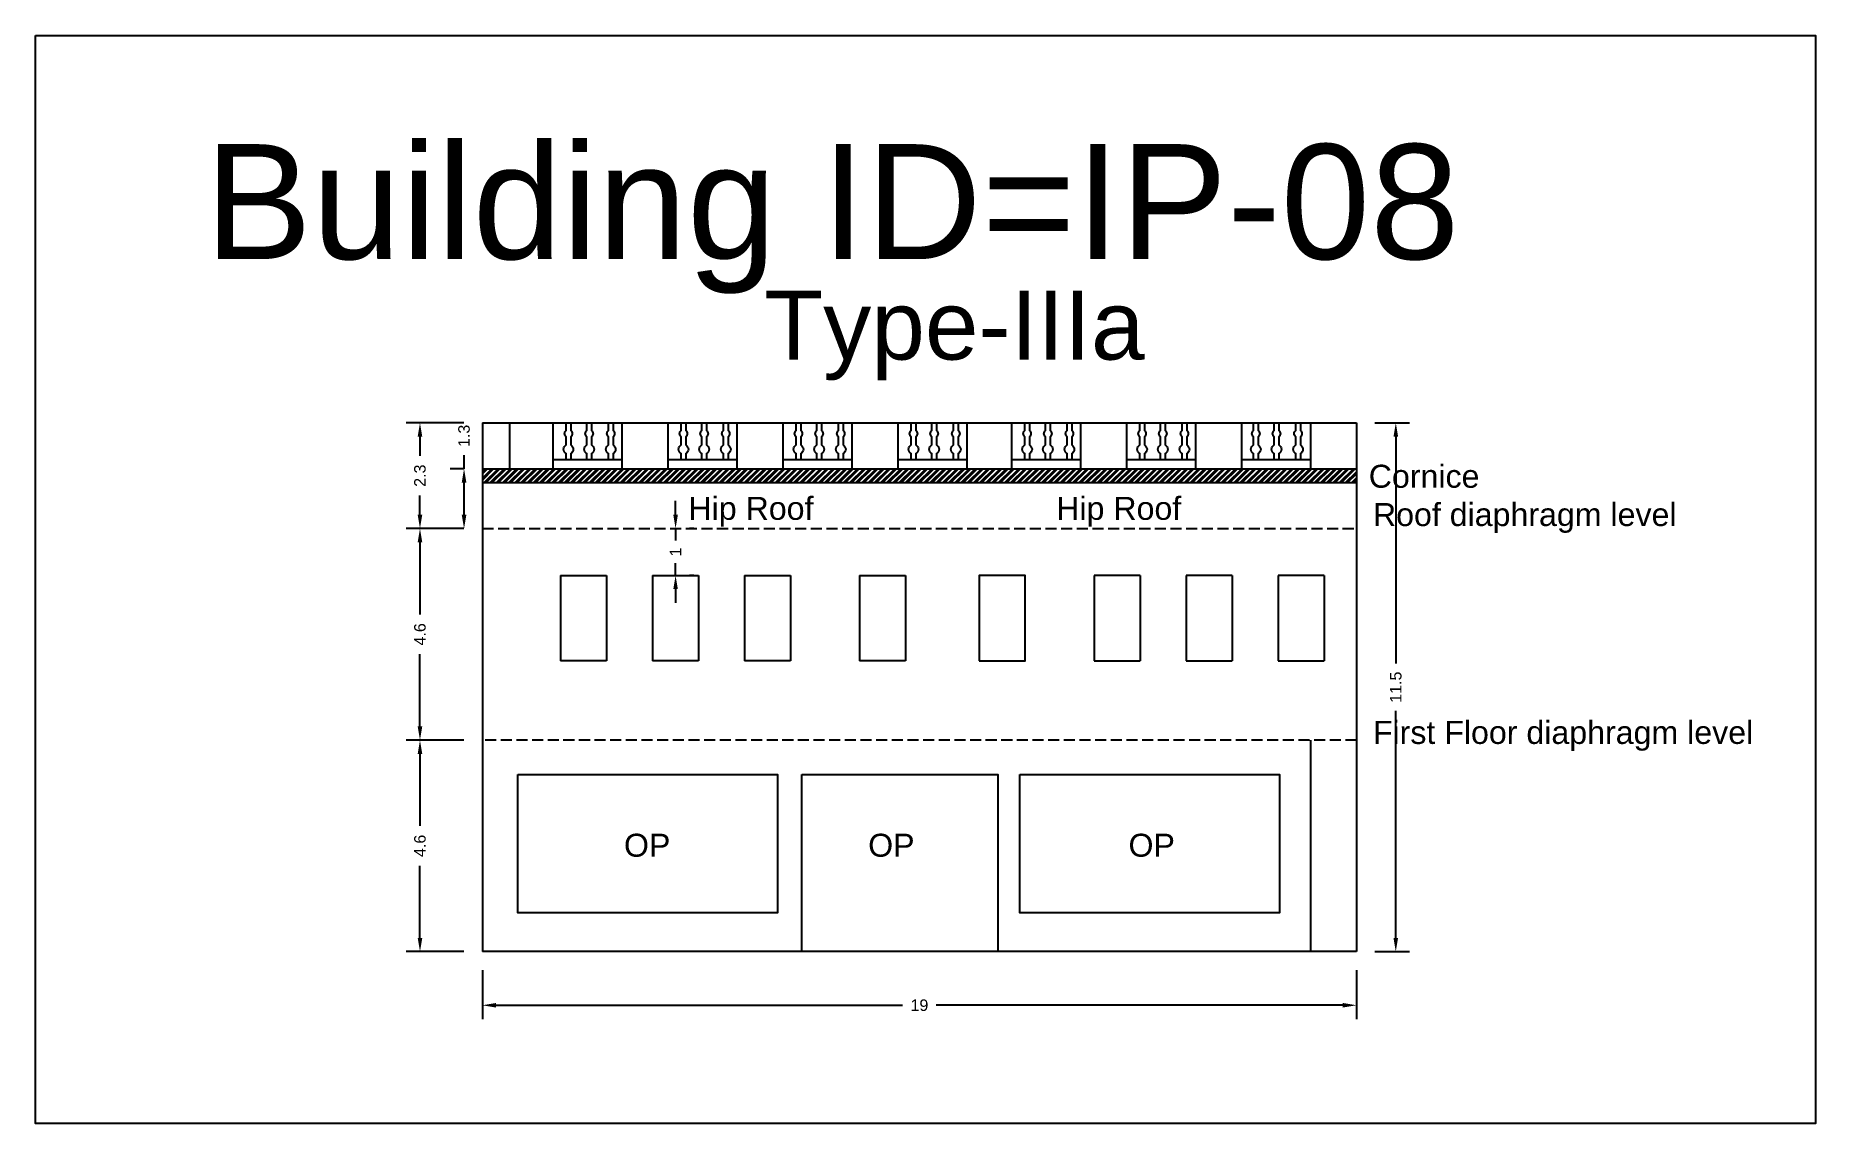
# Model space of a CAD drawing. Header units: metres. Extents: x 3416658 to 3417184, y -6712896 to -6712690.
# Drawn here: x 3417061.36 to 3417100.04, y -6712713.74 to -6712690.08 of the extents above; entities that cross this region are included whole.
import ezdxf

# ---------------------------------------------------------------- set-up
doc = ezdxf.new("R2010")
doc.units = ezdxf.units.M
doc.linetypes.add('ACAD_ISO02W100', pattern=[15, 12, -3])
doc.layers.add('Dotted', color=7, linetype='ACAD_ISO02W100', plot=False)
doc.styles.get("Standard").update_dxf_attribs({"font": 'arial.ttf'})
doc.dimstyles.new('ISO-25', dxfattribs={"dimtxt": 0.25, "dimasz": 0.3, "dimexe": 0.3, "dimexo": 0.4, "dimgap": 0.2, "dimtad": 0, "dimdec": 1, "dimdsep": 46, "dimtxsty": 'Standard', "dimcen": 2.5, "dimadec": 0, "dimazin": 0, "dimtfac": 1, "dimtdec": 1, "dimtmove": 0, "dimatfit": 3, "dimfxl": 1, "dimarcsym": 0})

# ---------------------------------------------------------------- blocks, each defined once
blk = doc.blocks.new('*D60')
at = {"color": 0, "lineweight": -2, "transparency": 16777216}
for p, q in [((3417070.669, -6712705.403), (3417069.413, -6712705.403)), ((3417069.713, -6712705.703), (3417069.713, -6712707.27)), ((3417069.713, -6712709.703), (3417069.713, -6712708.135)), ((3417070.669, -6712710.003), (3417069.413, -6712710.003))]:
    blk.add_line(p, q, dxfattribs=at)
at = {"color": 0, "transparency": 16777216}
for points in [[(3417069.663, -6712705.703), (3417069.763, -6712705.703), (3417069.713, -6712705.403)], [(3417069.663, -6712709.703), (3417069.763, -6712709.703), (3417069.713, -6712710.003)]]:
    blk.add_solid(points, dxfattribs=at)
at = {"layer": 'Defpoints', "color": 0, "transparency": 16777216}
for p in [(3417069.713, -6712705.403), (3417071.069, -6712705.403), (3417071.069, -6712710.003)]:
    blk.add_point(p, dxfattribs=at)
at = {"color": 0, "transparency": 16777216, "insert": (3417069.713, -6712707.703), "char_height": 0.25, "attachment_point": 5, "rotation": 90}
blk.add_mtext('4.6', dxfattribs=at)
blk = doc.blocks.new('*D61')
at = {"color": 0, "lineweight": -2, "transparency": 16777216}
for p, q in [((3417075.269, -6712700.503), (3417075.269, -6712700.203)), ((3417075.269, -6712700.803), (3417075.269, -6712701.065)), ((3417075.669, -6712700.803), (3417075.569, -6712700.803)), ((3417075.269, -6712701.82), (3417075.269, -6712701.557)), ((3417075.669, -6712701.82), (3417075.569, -6712701.82)), ((3417075.269, -6712702.12), (3417075.269, -6712702.42))]:
    blk.add_line(p, q, dxfattribs=at)
at = {"color": 0, "transparency": 16777216}
for points in [[(3417075.219, -6712700.503), (3417075.319, -6712700.503), (3417075.269, -6712700.803)], [(3417075.219, -6712702.12), (3417075.319, -6712702.12), (3417075.269, -6712701.82)]]:
    blk.add_solid(points, dxfattribs=at)
at = {"layer": 'Defpoints', "color": 0, "transparency": 16777216}
for p in [(3417075.269, -6712700.803), (3417075.269, -6712700.803), (3417075.269, -6712701.82)]:
    blk.add_point(p, dxfattribs=at)
at = {"color": 0, "transparency": 16777216, "insert": (3417075.269, -6712701.311), "char_height": 0.25, "attachment_point": 5, "rotation": 90}
blk.add_mtext('1', dxfattribs=at)
blk = doc.blocks.new('*D62')
at = {"color": 0, "lineweight": -2, "transparency": 16777216}
for p, q in [((3417090.469, -6712698.503), (3417091.224, -6712698.503)), ((3417090.924, -6712698.803), (3417090.924, -6712703.739)), ((3417090.924, -6712709.703), (3417090.924, -6712704.767)), ((3417090.469, -6712710.003), (3417091.224, -6712710.003))]:
    blk.add_line(p, q, dxfattribs=at)
at = {"color": 0, "transparency": 16777216}
for points in [[(3417090.874, -6712698.803), (3417090.974, -6712698.803), (3417090.924, -6712698.503)], [(3417090.874, -6712709.703), (3417090.974, -6712709.703), (3417090.924, -6712710.003)]]:
    blk.add_solid(points, dxfattribs=at)
at = {"layer": 'Defpoints', "color": 0, "transparency": 16777216}
for p in [(3417090.069, -6712698.503), (3417090.924, -6712698.503), (3417090.069, -6712710.003)]:
    blk.add_point(p, dxfattribs=at)
at = {"color": 0, "transparency": 16777216, "insert": (3417090.924, -6712704.253), "char_height": 0.25, "attachment_point": 5, "rotation": 90}
blk.add_mtext('11.5', dxfattribs=at)
blk = doc.blocks.new('*D63')
at = {"color": 0, "lineweight": -2, "transparency": 16777216}
for p, q in [((3417070.669, -6712700.803), (3417069.413, -6712700.803)), ((3417069.713, -6712701.103), (3417069.713, -6712702.67)), ((3417069.713, -6712705.103), (3417069.713, -6712703.535)), ((3417070.669, -6712705.403), (3417069.413, -6712705.403))]:
    blk.add_line(p, q, dxfattribs=at)
at = {"color": 0, "transparency": 16777216}
for points in [[(3417069.663, -6712701.103), (3417069.763, -6712701.103), (3417069.713, -6712700.803)], [(3417069.663, -6712705.103), (3417069.763, -6712705.103), (3417069.713, -6712705.403)]]:
    blk.add_solid(points, dxfattribs=at)
at = {"layer": 'Defpoints', "color": 0, "transparency": 16777216}
for p in [(3417069.713, -6712700.803), (3417071.069, -6712700.803), (3417071.069, -6712705.403)]:
    blk.add_point(p, dxfattribs=at)
at = {"color": 0, "transparency": 16777216, "insert": (3417069.713, -6712703.103), "char_height": 0.25, "attachment_point": 5, "rotation": 90}
blk.add_mtext('4.6', dxfattribs=at)
blk = doc.blocks.new('*D64')
at = {"color": 0, "lineweight": -2, "transparency": 16777216}
for p, q in [((3417070.669, -6712698.503), (3417069.413, -6712698.503)), ((3417069.713, -6712698.803), (3417069.713, -6712699.223)), ((3417069.713, -6712700.503), (3417069.713, -6712700.082)), ((3417070.669, -6712700.803), (3417069.413, -6712700.803))]:
    blk.add_line(p, q, dxfattribs=at)
at = {"color": 0, "transparency": 16777216}
for points in [[(3417069.663, -6712698.803), (3417069.763, -6712698.803), (3417069.713, -6712698.503)], [(3417069.663, -6712700.503), (3417069.763, -6712700.503), (3417069.713, -6712700.803)]]:
    blk.add_solid(points, dxfattribs=at)
at = {"layer": 'Defpoints', "color": 0, "transparency": 16777216}
for p in [(3417069.713, -6712698.503), (3417071.069, -6712698.503), (3417071.069, -6712700.803)]:
    blk.add_point(p, dxfattribs=at)
at = {"color": 0, "transparency": 16777216, "insert": (3417069.713, -6712699.653), "char_height": 0.25, "attachment_point": 5, "rotation": 90}
blk.add_mtext('2.3', dxfattribs=at)
blk = doc.blocks.new('*D65')
at = {"color": 0, "lineweight": -2, "transparency": 16777216}
for p, q in [((3417071.069, -6712710.403), (3417071.069, -6712711.469)), ((3417090.069, -6712710.403), (3417090.069, -6712711.469)), ((3417071.369, -6712711.169), (3417080.201, -6712711.169)), ((3417089.769, -6712711.169), (3417080.936, -6712711.169))]:
    blk.add_line(p, q, dxfattribs=at)
at = {"color": 0, "transparency": 16777216}
for points in [[(3417071.369, -6712711.119), (3417071.369, -6712711.219), (3417071.069, -6712711.169)], [(3417089.769, -6712711.119), (3417089.769, -6712711.219), (3417090.069, -6712711.169)]]:
    blk.add_solid(points, dxfattribs=at)
at = {"layer": 'Defpoints', "color": 0, "transparency": 16777216}
for p in [(3417071.069, -6712710.003), (3417090.069, -6712710.003), (3417090.069, -6712711.169)]:
    blk.add_point(p, dxfattribs=at)
at = {"color": 0, "transparency": 16777216, "insert": (3417080.569, -6712711.169), "char_height": 0.25, "attachment_point": 5}
blk.add_mtext('19', dxfattribs=at)
blk = doc.blocks.new('*D120')
at = {"color": 0, "lineweight": -2, "transparency": 16777216}
for p, q in [((3417070.671, -6712699.503), (3417070.671, -6712699.203)), ((3417070.669, -6712699.503), (3417070.371, -6712699.503)), ((3417070.671, -6712700.503), (3417070.671, -6712699.803)), ((3417070.669, -6712700.803), (3417070.371, -6712700.803))]:
    blk.add_line(p, q, dxfattribs=at)
at = {"color": 0, "transparency": 16777216}
for points in [[(3417070.621, -6712699.803), (3417070.721, -6712699.803), (3417070.671, -6712699.503)], [(3417070.621, -6712700.503), (3417070.721, -6712700.503), (3417070.671, -6712700.803)]]:
    blk.add_solid(points, dxfattribs=at)
at = {"layer": 'Defpoints', "color": 0, "transparency": 16777216}
for p in [(3417070.671, -6712699.503), (3417071.069, -6712699.503), (3417071.069, -6712700.803)]:
    blk.add_point(p, dxfattribs=at)
at = {"color": 0, "transparency": 16777216, "insert": (3417070.671, -6712698.787), "char_height": 0.25, "attachment_point": 5, "rotation": 90}
blk.add_mtext('1.3', dxfattribs=at)

msp = doc.modelspace()

# ---------------------------------------------------------------- hatches: boundary and pattern name
h = msp.add_hatch()
h.set_pattern_fill('ANSI32', color=256, scale=0.01)
h.set_pattern_definition([(45, (-44.20332, 0), (-0.067351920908, 0.067351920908), []), (45, (-44.15842, 0), (-0.067351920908, 0.067351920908), [])])
h.paths.add_polyline_path([(3417090.069, -6712699.803), (3417090.069, -6712699.503), (3417071.069, -6712699.503), (3417071.069, -6712699.803)])

# ---------------------------------------------------------------- linework, layer by layer
msp.add_line((3417071.669, -6712699.503), (3417071.669, -6712698.503))
for points in [[(3417061.358, -6712690.082), (3417100.045, -6712690.082), (3417100.045, -6712713.738), (3417061.358, -6712713.738)], [(3417081.869, -6712703.681), (3417082.869, -6712703.681), (3417082.869, -6712701.82), (3417081.869, -6712701.82)], [(3417071.837, -6712706.151), (3417077.481, -6712706.151), (3417077.481, -6712709.159), (3417071.837, -6712709.159)], [(3417078.016, -6712706.151), (3417082.277, -6712706.151), (3417082.277, -6712710.003), (3417078.016, -6712710.003)], [(3417082.749, -6712706.151), (3417088.393, -6712706.151), (3417088.393, -6712709.159), (3417082.749, -6712709.159)]]:
    msp.add_lwpolyline(points, close=True)
for points in [[(3417071.069, -6712698.503), (3417071.069, -6712710.003)], [(3417071.069, -6712698.503), (3417074.719, -6712698.503)], [(3417071.669, -6712698.503), (3417090.069, -6712698.503)], [(3417072.599, -6712698.503), (3417072.599, -6712699.503)], [(3417074.099, -6712698.503), (3417074.099, -6712699.503)], [(3417075.099, -6712698.503), (3417075.099, -6712699.503)], [(3417076.599, -6712698.503), (3417076.599, -6712699.503)], [(3417077.599, -6712698.503), (3417077.599, -6712699.503)], [(3417079.099, -6712698.503), (3417079.099, -6712699.503)], [(3417080.099, -6712698.503), (3417080.099, -6712699.503)], [(3417081.599, -6712698.503), (3417081.599, -6712699.503)], [(3417082.569, -6712698.503), (3417082.569, -6712699.503)], [(3417084.069, -6712698.503), (3417084.069, -6712699.503)], [(3417085.069, -6712698.503), (3417085.069, -6712699.503)], [(3417086.569, -6712698.503), (3417086.569, -6712699.503)], [(3417087.569, -6712698.503), (3417087.569, -6712699.503)], [(3417089.069, -6712698.503), (3417089.069, -6712699.503)], [(3417090.069, -6712698.503), (3417090.069, -6712710.003)], [(3417072.599, -6712699.303), (3417074.099, -6712699.303)], [(3417075.099, -6712699.303), (3417076.599, -6712699.303)], [(3417077.599, -6712699.303), (3417079.099, -6712699.303)], [(3417080.099, -6712699.303), (3417081.599, -6712699.303)], [(3417080.099, -6712699.303), (3417081.599, -6712699.303)], [(3417082.569, -6712699.303), (3417084.069, -6712699.303)], [(3417085.069, -6712699.303), (3417086.569, -6712699.303)], [(3417087.569, -6712699.303), (3417089.069, -6712699.303)], [(3417071.069, -6712699.503), (3417090.069, -6712699.503)], [(3417071.069, -6712699.803), (3417090.069, -6712699.803)], [(3417072.769, -6712701.82), (3417072.769, -6712703.681)], [(3417072.769, -6712701.82), (3417073.769, -6712701.82)], [(3417073.769, -6712701.82), (3417073.769, -6712703.681)], [(3417074.769, -6712701.82), (3417074.769, -6712703.681)], [(3417074.769, -6712701.82), (3417075.769, -6712701.82)], [(3417075.769, -6712701.82), (3417075.769, -6712703.681)], [(3417076.769, -6712701.82), (3417076.769, -6712703.681)], [(3417076.769, -6712701.82), (3417077.769, -6712701.82)], [(3417077.769, -6712701.82), (3417077.769, -6712703.681)], [(3417079.269, -6712701.82), (3417079.269, -6712703.681)], [(3417079.269, -6712701.82), (3417080.269, -6712701.82)], [(3417080.269, -6712701.82), (3417080.269, -6712703.681)], [(3417084.369, -6712701.82), (3417084.369, -6712703.681)], [(3417085.369, -6712701.82), (3417084.369, -6712701.82)], [(3417085.369, -6712701.82), (3417085.369, -6712703.681)], [(3417086.369, -6712701.82), (3417086.369, -6712703.681)], [(3417087.369, -6712701.82), (3417086.369, -6712701.82)], [(3417087.369, -6712701.82), (3417087.369, -6712703.681)], [(3417088.369, -6712701.82), (3417088.369, -6712703.681)], [(3417089.369, -6712701.82), (3417088.369, -6712701.82)], [(3417089.369, -6712701.82), (3417089.369, -6712703.681)], [(3417073.769, -6712703.681), (3417072.769, -6712703.681)], [(3417075.769, -6712703.681), (3417074.769, -6712703.681)], [(3417077.769, -6712703.681), (3417076.769, -6712703.681)], [(3417080.269, -6712703.681), (3417079.269, -6712703.681)], [(3417084.369, -6712703.681), (3417085.369, -6712703.681)], [(3417086.369, -6712703.681), (3417087.369, -6712703.681)], [(3417088.369, -6712703.681), (3417089.369, -6712703.681)], [(3417089.069, -6712705.403), (3417089.069, -6712710.003)], [(3417090.069, -6712710.003), (3417071.069, -6712710.003)]]:
    msp.add_lwpolyline(points)
for points in [[(3417072.89, -6712699.303), (3417072.89, -6712699.173, -0.59952), (3417072.89, -6712698.985), (3417072.89, -6712698.805, -0.504557), (3417072.89, -6712698.67), (3417072.89, -6712698.503)], [(3417072.99, -6712698.503), (3417072.99, -6712698.67, -0.504557), (3417072.99, -6712698.805), (3417072.99, -6712698.985, -0.59952), (3417072.99, -6712699.173), (3417072.99, -6712699.303)], [(3417073.34, -6712699.303), (3417073.34, -6712699.173, -0.59952), (3417073.34, -6712698.985), (3417073.34, -6712698.805, -0.504557), (3417073.34, -6712698.67), (3417073.34, -6712698.503)], [(3417073.44, -6712698.503), (3417073.44, -6712698.67, -0.504557), (3417073.44, -6712698.805), (3417073.44, -6712698.985, -0.59952), (3417073.44, -6712699.173), (3417073.44, -6712699.303)], [(3417073.81, -6712699.303), (3417073.81, -6712699.173, -0.59952), (3417073.81, -6712698.985), (3417073.81, -6712698.805, -0.504557), (3417073.81, -6712698.67), (3417073.81, -6712698.503)], [(3417073.91, -6712698.503), (3417073.91, -6712698.67, -0.504557), (3417073.91, -6712698.805), (3417073.91, -6712698.985, -0.59952), (3417073.91, -6712699.173), (3417073.91, -6712699.303)], [(3417075.39, -6712699.303), (3417075.39, -6712699.173, -0.59952), (3417075.39, -6712698.985), (3417075.39, -6712698.805, -0.504557), (3417075.39, -6712698.67), (3417075.39, -6712698.503)], [(3417075.49, -6712698.503), (3417075.49, -6712698.67, -0.504557), (3417075.49, -6712698.805), (3417075.49, -6712698.985, -0.59952), (3417075.49, -6712699.173), (3417075.49, -6712699.303)], [(3417075.84, -6712699.303), (3417075.84, -6712699.173, -0.59952), (3417075.84, -6712698.985), (3417075.84, -6712698.805, -0.504557), (3417075.84, -6712698.67), (3417075.84, -6712698.503)], [(3417075.94, -6712698.503), (3417075.94, -6712698.67, -0.504557), (3417075.94, -6712698.805), (3417075.94, -6712698.985, -0.59952), (3417075.94, -6712699.173), (3417075.94, -6712699.303)], [(3417076.31, -6712699.303), (3417076.31, -6712699.173, -0.59952), (3417076.31, -6712698.985), (3417076.31, -6712698.805, -0.504557), (3417076.31, -6712698.67), (3417076.31, -6712698.503)], [(3417076.41, -6712698.503), (3417076.41, -6712698.67, -0.504557), (3417076.41, -6712698.805), (3417076.41, -6712698.985, -0.59952), (3417076.41, -6712699.173), (3417076.41, -6712699.303)], [(3417077.89, -6712699.303), (3417077.89, -6712699.173, -0.59952), (3417077.89, -6712698.985), (3417077.89, -6712698.805, -0.504557), (3417077.89, -6712698.67), (3417077.89, -6712698.503)], [(3417077.99, -6712698.503), (3417077.99, -6712698.67, -0.504557), (3417077.99, -6712698.805), (3417077.99, -6712698.985, -0.59952), (3417077.99, -6712699.173), (3417077.99, -6712699.303)], [(3417078.34, -6712699.303), (3417078.34, -6712699.173, -0.59952), (3417078.34, -6712698.985), (3417078.34, -6712698.805, -0.504557), (3417078.34, -6712698.67), (3417078.34, -6712698.503)], [(3417078.44, -6712698.503), (3417078.44, -6712698.67, -0.504557), (3417078.44, -6712698.805), (3417078.44, -6712698.985, -0.59952), (3417078.44, -6712699.173), (3417078.44, -6712699.303)], [(3417078.81, -6712699.303), (3417078.81, -6712699.173, -0.59952), (3417078.81, -6712698.985), (3417078.81, -6712698.805, -0.504557), (3417078.81, -6712698.67), (3417078.81, -6712698.503)], [(3417078.91, -6712698.503), (3417078.91, -6712698.67, -0.504557), (3417078.91, -6712698.805), (3417078.91, -6712698.985, -0.59952), (3417078.91, -6712699.173), (3417078.91, -6712699.303)], [(3417080.39, -6712699.303), (3417080.39, -6712699.173, -0.59952), (3417080.39, -6712698.985), (3417080.39, -6712698.805, -0.504557), (3417080.39, -6712698.67), (3417080.39, -6712698.503)], [(3417080.49, -6712698.503), (3417080.49, -6712698.67, -0.504557), (3417080.49, -6712698.805), (3417080.49, -6712698.985, -0.59952), (3417080.49, -6712699.173), (3417080.49, -6712699.303)], [(3417080.84, -6712699.303), (3417080.84, -6712699.173, -0.59952), (3417080.84, -6712698.985), (3417080.84, -6712698.805, -0.504557), (3417080.84, -6712698.67), (3417080.84, -6712698.503)], [(3417080.94, -6712698.503), (3417080.94, -6712698.67, -0.504557), (3417080.94, -6712698.805), (3417080.94, -6712698.985, -0.59952), (3417080.94, -6712699.173), (3417080.94, -6712699.303)], [(3417081.31, -6712699.303), (3417081.31, -6712699.173, -0.59952), (3417081.31, -6712698.985), (3417081.31, -6712698.805, -0.504557), (3417081.31, -6712698.67), (3417081.31, -6712698.503)], [(3417081.41, -6712698.503), (3417081.41, -6712698.67, -0.504557), (3417081.41, -6712698.805), (3417081.41, -6712698.985, -0.59952), (3417081.41, -6712699.173), (3417081.41, -6712699.303)], [(3417082.86, -6712699.303), (3417082.86, -6712699.173, -0.59952), (3417082.86, -6712698.985), (3417082.86, -6712698.805, -0.504557), (3417082.86, -6712698.67), (3417082.86, -6712698.503)], [(3417082.96, -6712698.503), (3417082.96, -6712698.67, -0.504557), (3417082.96, -6712698.805), (3417082.96, -6712698.985, -0.59952), (3417082.96, -6712699.173), (3417082.96, -6712699.303)], [(3417083.31, -6712699.303), (3417083.31, -6712699.173, -0.59952), (3417083.31, -6712698.985), (3417083.31, -6712698.805, -0.504557), (3417083.31, -6712698.67), (3417083.31, -6712698.503)], [(3417083.41, -6712698.503), (3417083.41, -6712698.67, -0.504557), (3417083.41, -6712698.805), (3417083.41, -6712698.985, -0.59952), (3417083.41, -6712699.173), (3417083.41, -6712699.303)], [(3417083.78, -6712699.303), (3417083.78, -6712699.173, -0.59952), (3417083.78, -6712698.985), (3417083.78, -6712698.805, -0.504557), (3417083.78, -6712698.67), (3417083.78, -6712698.503)], [(3417083.88, -6712698.503), (3417083.88, -6712698.67, -0.504557), (3417083.88, -6712698.805), (3417083.88, -6712698.985, -0.59952), (3417083.88, -6712699.173), (3417083.88, -6712699.303)], [(3417085.36, -6712699.303), (3417085.36, -6712699.173, -0.59952), (3417085.36, -6712698.985), (3417085.36, -6712698.805, -0.504557), (3417085.36, -6712698.67), (3417085.36, -6712698.503)], [(3417085.46, -6712698.503), (3417085.46, -6712698.67, -0.504557), (3417085.46, -6712698.805), (3417085.46, -6712698.985, -0.59952), (3417085.46, -6712699.173), (3417085.46, -6712699.303)], [(3417085.81, -6712699.303), (3417085.81, -6712699.173, -0.59952), (3417085.81, -6712698.985), (3417085.81, -6712698.805, -0.504557), (3417085.81, -6712698.67), (3417085.81, -6712698.503)], [(3417085.91, -6712698.503), (3417085.91, -6712698.67, -0.504557), (3417085.91, -6712698.805), (3417085.91, -6712698.985, -0.59952), (3417085.91, -6712699.173), (3417085.91, -6712699.303)], [(3417086.28, -6712699.303), (3417086.28, -6712699.173, -0.59952), (3417086.28, -6712698.985), (3417086.28, -6712698.805, -0.504557), (3417086.28, -6712698.67), (3417086.28, -6712698.503)], [(3417086.38, -6712698.503), (3417086.38, -6712698.67, -0.504557), (3417086.38, -6712698.805), (3417086.38, -6712698.985, -0.59952), (3417086.38, -6712699.173), (3417086.38, -6712699.303)], [(3417087.831, -6712699.303), (3417087.831, -6712699.173, -0.59952), (3417087.831, -6712698.985), (3417087.831, -6712698.805, -0.504557), (3417087.831, -6712698.67), (3417087.831, -6712698.503)], [(3417087.931, -6712698.503), (3417087.931, -6712698.67, -0.504557), (3417087.931, -6712698.805), (3417087.931, -6712698.985, -0.59952), (3417087.931, -6712699.173), (3417087.931, -6712699.303)], [(3417088.281, -6712699.303), (3417088.281, -6712699.173, -0.59952), (3417088.281, -6712698.985), (3417088.281, -6712698.805, -0.504557), (3417088.281, -6712698.67), (3417088.281, -6712698.503)], [(3417088.381, -6712698.503), (3417088.381, -6712698.67, -0.504557), (3417088.381, -6712698.805), (3417088.381, -6712698.985, -0.59952), (3417088.381, -6712699.173), (3417088.381, -6712699.303)], [(3417088.75, -6712699.303), (3417088.75, -6712699.173, -0.59952), (3417088.75, -6712698.985), (3417088.75, -6712698.805, -0.504557), (3417088.75, -6712698.67), (3417088.75, -6712698.503)], [(3417088.85, -6712698.503), (3417088.85, -6712698.67, -0.504557), (3417088.85, -6712698.805), (3417088.85, -6712698.985, -0.59952), (3417088.85, -6712699.173), (3417088.85, -6712699.303)]]:
    msp.add_lwpolyline(points, format="xyb")
at = {"layer": 'Dotted', "ltscale": 0.02}
for points in [[(3417071.069, -6712700.803), (3417090.069, -6712700.803)], [(3417090.069, -6712705.403), (3417071.069, -6712705.403)]]:
    msp.add_lwpolyline(points, dxfattribs=at)

# ---------------------------------------------------------------- texts
at = {"attachment_point": 1}
for s, heights, insert, char_height in [('Building ID=IP-08', [0.517], (3417065.035, -6712692.443), 2.5), ('Type-IIIa  ', [0.517], (3417077.196, -6712695.628), 1.5), ('Cornice', [0], (3417090.336, -6712699.415), 0.5), ('Hip Roof', [0], (3417075.549, -6712700.113), 0.5), ('Hip Roof', [0], (3417083.543, -6712700.113), 0.5), ('Roof diaphragm level ', [0], (3417090.427, -6712700.248), 0.5), ('\\pxt6;First Floor diaphragm level', [0], (3417090.426, -6712704.986), 0.5), ('OP', [0], (3417074.147, -6712707.439), 0.5), ('OP', [0], (3417079.455, -6712707.439), 0.5), ('OP', [0], (3417085.114, -6712707.439), 0.5)]:
    msp.add_mtext_dynamic_manual_height_columns(s, width=67.86454, gutter_width=12.5, heights=heights, dxfattribs=dict(at, insert=insert, char_height=char_height))

# ---------------------------------------------------------------- dimensions: what is measured, and where the dimension line sits
for base, p1, p2, picture, middle in [((3417069.713, -6712698.503), (3417071.069, -6712700.803), (3417071.069, -6712698.503), '*D64', (3417069.713, -6712699.653)), ((3417090.924, -6712698.503), (3417090.069, -6712710.003), (3417090.069, -6712698.503), '*D62', (3417090.924, -6712704.253)), ((3417070.671, -6712699.503), (3417071.069, -6712700.803), (3417071.069, -6712699.503), '*D120', (3417070.671, -6712698.787)), ((3417069.713, -6712700.803), (3417071.069, -6712705.403), (3417071.069, -6712700.803), '*D63', (3417069.713, -6712703.103)), ((3417069.713, -6712705.403), (3417071.069, -6712710.003), (3417071.069, -6712705.403), '*D60', (3417069.713, -6712707.703))]:
    dim = msp.add_linear_dim(base=base, p1=p1, p2=p2, angle=90, dimstyle='ISO-25')
    dim.commit()
    dim.dimension.update_dxf_attribs({"geometry": picture, "text_midpoint": middle})
dim = msp.add_linear_dim(base=(3417075.269, -6712700.803), p1=(3417075.269, -6712701.82), p2=(3417075.269, -6712700.803), angle=90, dimstyle='ISO-25')
dim.commit()
dim.dimension.update_dxf_attribs({"geometry": '*D61', "text_midpoint": (3417075.269, -6712701.311), "dimtype": 160})
dim = msp.add_linear_dim(base=(3417090.069, -6712711.169), p1=(3417071.069, -6712710.003), p2=(3417090.069, -6712710.003), dimstyle='ISO-25')
dim.commit()
dim.dimension.update_dxf_attribs({"geometry": '*D65', "text_midpoint": (3417080.569, -6712711.169)})

doc.saveas('drawing.dxf')
